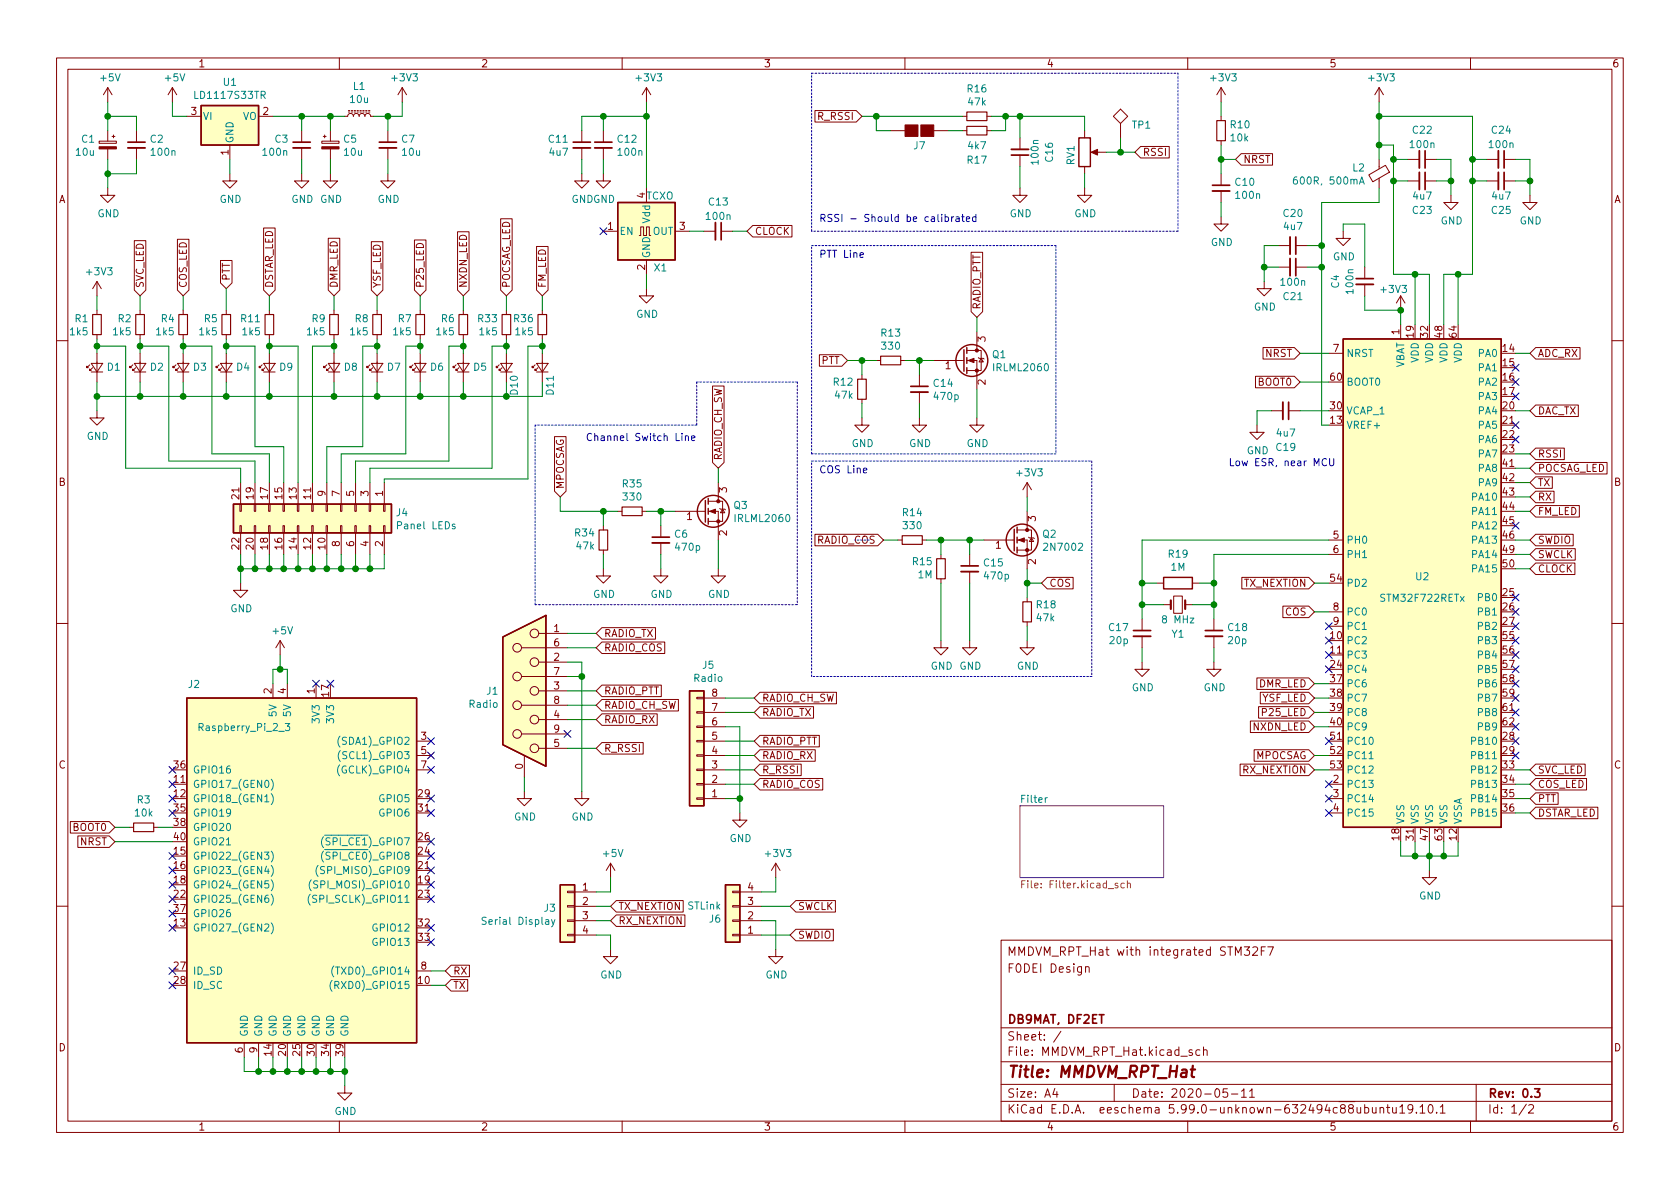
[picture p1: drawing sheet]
<svg xmlns="http://www.w3.org/2000/svg" width="297mm" height="210mm" viewBox="0 0 297 210" stroke-linecap="round" stroke-linejoin="round" font-family="sans-serif">
<defs><g id="words">
<text font-size="2.8" fill="#840000" x="178" y="190.6">Title: MMDVM_RPT_Hat</text>
<g font-size="2.1" fill="#840000">
<text x="178" y="172">F0DEI Design</text>
<text x="178" y="169">MMDVM_RPT_Hat with integrated STM32F7</text>
<text x="178" y="184">Sheet: /</text>
<text x="178" y="181">DB9MAT, DF2ET</text>
<text x="178" y="186.7">File: MMDVM_RPT_Hat.kicad_sch</text>
<text x="178" y="196.9">KiCad E.D.A. eeschema 5.99.0-unknown-632494c88ubuntu19.10.1</text>
<text x="178" y="194.1">Size: A4</text>
<text x="200" y="194.1">Date: 2020-05-11</text>
<text x="263" y="194.1">Rev: 0.3</text>
<text x="263" y="196.9">Id: 1/2</text>
</g>
<g font-size="1.8" fill="#840000">
<text x="35" y="11.9">1</text>
<text x="85" y="11.9">2</text>
<text x="135" y="11.9">3</text>
<text x="185" y="11.9">4</text>
<text x="235" y="11.9">5</text>
<text x="285" y="11.9">6</text>
<text x="33.8" y="20.3">3</text>
<text x="46.5" y="20.3">2</text>
<text x="144.7" y="21.2">R_RSSI</text>
<text x="40.4" y="27.4" transform="rotate(-90 40.4 27.4)">1</text>
<text x="202" y="27.6">RSSI</text>
<text x="219.8" y="28.8">NRST</text>
<text x="10.3" y="35.9">A</text>
<text x="114" y="35" transform="rotate(-90 114 35)">4</text>
<text x="285.3" y="35.9">A</text>
<text x="107.5" y="40.6">1</text>
<text x="120.2" y="40.6">3</text>
<text x="133.4" y="41.5">CLOCK</text>
<text x="114" y="47.7" transform="rotate(-90 114 47.7)">2</text>
<text x="25.4" y="51" transform="rotate(-90 25.4 51)">SVC_LED</text>
<text x="33" y="51" transform="rotate(-90 33 51)">COS_LED</text>
<text x="40.6" y="49.7" transform="rotate(-90 40.6 49.7)">PTT</text>
<text x="48.3" y="51" transform="rotate(-90 48.3 51)">DSTAR_LED</text>
<text x="59.7" y="51" transform="rotate(-90 59.7 51)">DMR_LED</text>
<text x="67.3" y="51" transform="rotate(-90 67.3 51)">YSF_LED</text>
<text x="74.9" y="51" transform="rotate(-90 74.9 51)">P25_LED</text>
<text x="82.5" y="51" transform="rotate(-90 82.5 51)">NXDN_LED</text>
<text x="90.2" y="51" transform="rotate(-90 90.2 51)">POCSAG_LED</text>
<text x="96.5" y="51" transform="rotate(-90 96.5 51)">FM_LED</text>
<text x="173.4" y="54.8" transform="rotate(-90 173.4 54.8)">RADIO_PTT</text>
<text x="247.4" y="59.2" transform="rotate(-90 247.4 59.2)">1</text>
<text x="249.9" y="59.7" transform="rotate(-90 249.9 59.7)">19</text>
<text x="252.5" y="59.7" transform="rotate(-90 252.5 59.7)">32</text>
<text x="255" y="59.7" transform="rotate(-90 255 59.7)">48</text>
<text x="257.6" y="59.7" transform="rotate(-90 257.6 59.7)">64</text>
<text x="145.2" y="64.4">PTT</text>
<text x="167.1" y="65.3">1</text>
<text x="174.2" y="60.4" transform="rotate(-90 174.2 60.4)">3</text>
<text x="223.7" y="63.1">NRST</text>
<text x="235.7" y="62.2">7</text>
<text x="265.7" y="62.2">14</text>
<text x="265.7" y="64.8">15</text>
<text x="271.8" y="63.1">ADC_RX</text>
<text x="174.2" y="68.1" transform="rotate(-90 174.2 68.1)">2</text>
<text x="222.4" y="68.2">BOOT0</text>
<text x="235.2" y="67.3">60</text>
<text x="265.7" y="67.3">16</text>
<text x="265.7" y="69.8">17</text>
<text x="235.2" y="74.9">13</text>
<text x="235.2" y="72.4">30</text>
<text x="265.7" y="72.4">20</text>
<text x="265.7" y="74.9">21</text>
<text x="265.7" y="77.5">22</text>
<text x="271.8" y="73.3">DAC_TX</text>
<text x="127.6" y="81.5" transform="rotate(-90 127.6 81.5)">RADIO_CH_SW</text>
<text x="265.7" y="80">23</text>
<text x="265.7" y="82.5">41</text>
<text x="271.8" y="83.4">POCSAG_LED</text>
<text x="271.8" y="80.9">RSSI</text>
<text x="10.3" y="85.9">B</text>
<text x="42.3" y="88.2" transform="rotate(-90 42.3 88.2)">21</text>
<text x="44.8" y="88.2" transform="rotate(-90 44.8 88.2)">19</text>
<text x="47.4" y="88.2" transform="rotate(-90 47.4 88.2)">17</text>
<text x="49.9" y="88.2" transform="rotate(-90 49.9 88.2)">15</text>
<text x="52.5" y="88.2" transform="rotate(-90 52.5 88.2)">13</text>
<text x="55" y="88.2" transform="rotate(-90 55 88.2)">11</text>
<text x="57.5" y="87.7" transform="rotate(-90 57.5 87.7)">9</text>
<text x="60.1" y="87.7" transform="rotate(-90 60.1 87.7)">7</text>
<text x="62.6" y="87.7" transform="rotate(-90 62.6 87.7)">5</text>
<text x="65.2" y="87.7" transform="rotate(-90 65.2 87.7)">3</text>
<text x="67.7" y="87.7" transform="rotate(-90 67.7 87.7)">1</text>
<text x="99.7" y="86.5" transform="rotate(-90 99.7 86.5)">MPOCSAG</text>
<text x="128.5" y="87.1" transform="rotate(-90 128.5 87.1)">3</text>
<text x="265.7" y="85.1">42</text>
<text x="265.7" y="87.6">43</text>
<text x="271.8" y="86">TX</text>
<text x="271.8" y="88.5">RX</text>
<text x="285.3" y="85.9">B</text>
<text x="121.4" y="91.9">1</text>
<text x="128.5" y="94.7" transform="rotate(-90 128.5 94.7)">2</text>
<text x="183.1" y="92.2" transform="rotate(-90 183.1 92.2)">3</text>
<text x="235.7" y="95.2">5</text>
<text x="265.7" y="90.2">44</text>
<text x="265.7" y="92.7">45</text>
<text x="265.7" y="95.2">46</text>
<text x="271.8" y="91.1">FM_LED</text>
<text x="42.3" y="97.1" transform="rotate(-90 42.3 97.1)">22</text>
<text x="44.8" y="97.1" transform="rotate(-90 44.8 97.1)">20</text>
<text x="47.4" y="97.1" transform="rotate(-90 47.4 97.1)">18</text>
<text x="49.9" y="97.1" transform="rotate(-90 49.9 97.1)">16</text>
<text x="52.5" y="97.1" transform="rotate(-90 52.5 97.1)">14</text>
<text x="55" y="97.1" transform="rotate(-90 55 97.1)">12</text>
<text x="57.5" y="97.1" transform="rotate(-90 57.5 97.1)">10</text>
<text x="60.1" y="96.6" transform="rotate(-90 60.1 96.6)">8</text>
<text x="62.6" y="96.6" transform="rotate(-90 62.6 96.6)">6</text>
<text x="65.2" y="96.6" transform="rotate(-90 65.2 96.6)">4</text>
<text x="67.7" y="96.6" transform="rotate(-90 67.7 96.6)">2</text>
<text x="176" y="97">1</text>
<text x="183.1" y="99.8" transform="rotate(-90 183.1 99.8)">2</text>
<text x="235.7" y="97.8">6</text>
<text x="265.7" y="97.8">49</text>
<text x="265.7" y="100.3">50</text>
<text x="271.8" y="101.2">CLOCK</text>
<text x="271.8" y="98.7">SWCLK</text>
<text x="271.8" y="96.1">SWDIO</text>
<text x="185.5" y="103.8">COS</text>
<text x="220" y="103.8">TX_NEXTION</text>
<text x="235.2" y="102.9">54</text>
<text x="235.7" y="107.9">8</text>
<text x="265.7" y="105.4">25</text>
<text x="265.7" y="107.9">26</text>
<text x="97.9" y="111.8">1</text>
<text x="106.7" y="112.6">RADIO_TX</text>
<text x="227.2" y="108.8">COS</text>
<text x="235.2" y="113">10</text>
<text x="235.7" y="110.5">9</text>
<text x="265.7" y="110.5">27</text>
<text x="265.7" y="113">55</text>
<text x="97.9" y="116.8">2</text>
<text x="97.9" y="114.3">6</text>
<text x="97.9" y="119.4">7</text>
<text x="106.7" y="115.2">RADIO_COS</text>
<text x="235.2" y="115.6">11</text>
<text x="235.2" y="118.1">24</text>
<text x="265.7" y="115.6">56</text>
<text x="265.7" y="118.1">57</text>
<text x="48" y="122.7" transform="rotate(-90 48 122.7)">2</text>
<text x="50.5" y="122.7" transform="rotate(-90 50.5 122.7)">4</text>
<text x="55.6" y="122.7" transform="rotate(-90 55.6 122.7)">1</text>
<text x="58.2" y="123.2" transform="rotate(-90 58.2 123.2)">17</text>
<text x="97.9" y="121.9">3</text>
<text x="97.9" y="124.5">8</text>
<text x="106.7" y="125.3">RADIO_CH_SW</text>
<text x="106.7" y="122.8">RADIO_PTT</text>
<text x="125.9" y="125.7">7</text>
<text x="125.9" y="123.2">8</text>
<text x="134.7" y="124.1">RADIO_CH_SW</text>
<text x="222.5" y="121.5">DMR_LED</text>
<text x="223.1" y="124.1">YSF_LED</text>
<text x="235.2" y="120.6">37</text>
<text x="235.2" y="123.2">38</text>
<text x="235.2" y="125.7">39</text>
<text x="265.7" y="120.6">58</text>
<text x="265.7" y="123.2">59</text>
<text x="265.7" y="125.7">61</text>
<text x="74.4" y="130.8">3</text>
<text x="97.9" y="127">4</text>
<text x="97.9" y="129.5">9</text>
<text x="106.7" y="127.9">RADIO_RX</text>
<text x="125.9" y="130.8">5</text>
<text x="125.9" y="128.3">6</text>
<text x="134.7" y="131.7">RADIO_PTT</text>
<text x="134.7" y="126.6">RADIO_TX</text>
<text x="221.5" y="129.2">NXDN_LED</text>
<text x="223.4" y="126.6">P25_LED</text>
<text x="235.2" y="128.3">40</text>
<text x="235.2" y="130.8">51</text>
<text x="265.7" y="130.8">28</text>
<text x="265.7" y="128.3">62</text>
<text x="10.3" y="135.9">C</text>
<text x="30.8" y="135.9">36</text>
<text x="74.4" y="133.3">5</text>
<text x="74.4" y="135.9">7</text>
<text x="92.5" y="136" transform="rotate(-90 92.5 136)">0</text>
<text x="97.9" y="132.1">5</text>
<text x="106.7" y="133">R_RSSI</text>
<text x="125.9" y="135.9">3</text>
<text x="125.9" y="133.3">4</text>
<text x="134.7" y="134.2">RADIO_RX</text>
<text x="134.7" y="136.8">R_RSSI</text>
<text x="219.8" y="136.8">RX_NEXTION</text>
<text x="221.9" y="134.2">MPOCSAG</text>
<text x="235.2" y="133.3">52</text>
<text x="235.2" y="135.9">53</text>
<text x="265.7" y="133.3">29</text>
<text x="265.7" y="135.9">33</text>
<text x="271.8" y="136.8">SVC_LED</text>
<text x="285.3" y="135.9">C</text>
<text x="30.8" y="138.4">11</text>
<text x="30.8" y="141">12</text>
<text x="30.8" y="143.5">35</text>
<text x="73.9" y="141">29</text>
<text x="73.9" y="143.5">31</text>
<text x="125.9" y="141">1</text>
<text x="125.9" y="138.4">2</text>
<text x="134.7" y="139.3">RADIO_COS</text>
<text x="235.7" y="138.4">2</text>
<text x="235.7" y="141">3</text>
<text x="235.7" y="143.5">4</text>
<text x="265.7" y="138.4">34</text>
<text x="265.7" y="141">35</text>
<text x="265.7" y="143.5">36</text>
<text x="271.8" y="139.3">COS_LED</text>
<text x="271.8" y="141.9">PTT</text>
<text x="12.9" y="146.9">BOOT0</text>
<text x="14.2" y="149.5">NRST</text>
<text x="30.8" y="146">38</text>
<text x="30.8" y="148.6">40</text>
<text x="73.9" y="148.6">26</text>
<text x="247.4" y="148.6" transform="rotate(-90 247.4 148.6)">18</text>
<text x="249.9" y="148.6" transform="rotate(-90 249.9 148.6)">31</text>
<text x="252.5" y="148.6" transform="rotate(-90 252.5 148.6)">47</text>
<text x="255" y="148.6" transform="rotate(-90 255 148.6)">63</text>
<text x="257.6" y="148.6" transform="rotate(-90 257.6 148.6)">12</text>
<text x="271.8" y="144.4">DSTAR_LED</text>
<text x="30.8" y="151.1">15</text>
<text x="30.8" y="153.7">16</text>
<text x="73.9" y="153.7">21</text>
<text x="73.9" y="151.1">24</text>
<text x="30.8" y="156.2">18</text>
<text x="30.8" y="158.7">22</text>
<text x="30.8" y="161.3">37</text>
<text x="73.9" y="156.2">19</text>
<text x="73.9" y="158.7">23</text>
<text x="103" y="157.5">1</text>
<text x="103" y="160">2</text>
<text x="109.3" y="160.9">TX_NEXTION STLink</text>
<text x="132.2" y="160">3</text>
<text x="132.2" y="157.5">4</text>
<text x="141" y="160.9">SWCLK</text>
<text x="30.8" y="163.8">13</text>
<text x="73.9" y="163.8">32</text>
<text x="73.9" y="166.4">33</text>
<text x="103" y="162.6">3</text>
<text x="103" y="165.1">4</text>
<text x="109.3" y="163.4">RX_NEXTION</text>
<text x="132.2" y="165.1">1</text>
<text x="132.2" y="162.6">2</text>
<text x="141" y="166">SWDIO</text>
<text x="30.8" y="171.4">27</text>
<text x="30.8" y="174">28</text>
<text x="73.9" y="174">10</text>
<text x="74.4" y="171.4">8</text>
<text x="80.1" y="172.3">RX</text>
<text x="80.1" y="174.9">TX</text>
<text x="10.3" y="185.9">D</text>
<text x="285.3" y="185.9">D</text>
<text x="42.9" y="186.2" transform="rotate(-90 42.9 186.2)">6</text>
<text x="45.5" y="186.2" transform="rotate(-90 45.5 186.2)">9</text>
<text x="48" y="186.7" transform="rotate(-90 48 186.7)">14</text>
<text x="50.5" y="186.7" transform="rotate(-90 50.5 186.7)">20</text>
<text x="53.1" y="186.7" transform="rotate(-90 53.1 186.7)">25</text>
<text x="55.6" y="186.7" transform="rotate(-90 55.6 186.7)">30</text>
<text x="58.2" y="186.7" transform="rotate(-90 58.2 186.7)">34</text>
<text x="60.7" y="186.7" transform="rotate(-90 60.7 186.7)">39</text>
<text x="35" y="199.9">1</text>
<text x="85" y="199.9">2</text>
<text x="135" y="199.9">3</text>
<text x="185" y="199.9">4</text>
<text x="235" y="199.9">5</text>
<text x="285" y="199.9">6</text>
</g>
<g font-size="1.8" fill="#008484">
<text x="17.8" y="14.4">+5V</text>
<text x="29.3" y="14.4">+5V</text>
<text x="34.7" y="17.5">LD1117S33TR</text>
<text x="39.5" y="15.2">U1</text>
<text x="62.5" y="15.9">L1</text>
<text x="69.4" y="14.4">+3V3</text>
<text x="112.6" y="14.4">+3V3</text>
<text x="171.1" y="16.3">R16</text>
<text x="214.2" y="14.4">+3V3</text>
<text x="242.1" y="14.4">+3V3</text>
<text x="35.8" y="21.2">VI</text>
<text x="42.9" y="21.2">VO</text>
<text x="62" y="18.2">10u</text>
<text x="171.2" y="18.6">47k</text>
<text x="200.2" y="22.7">TP1</text>
<text x="217.6" y="22.7">R10</text>
<text x="249.8" y="23.6">C22</text>
<text x="263.8" y="23.6">C24</text>
<text x="13.5" y="27.5">10u</text>
<text x="14.4" y="25.2">C1</text>
<text x="26.6" y="25.2">C2</text>
<text x="26.8" y="27.5">100n</text>
<text x="41.3" y="25.4" transform="rotate(-90 41.3 25.4)">GND</text>
<text x="46.6" y="27.5">100n</text>
<text x="48.6" y="25.2">C3</text>
<text x="60.8" y="25.2">C5</text>
<text x="60.9" y="27.5">10u</text>
<text x="71" y="25.2">C7</text>
<text x="71.2" y="27.5">10u</text>
<text x="97.1" y="25.2">C11</text>
<text x="97.2" y="27.5">4u7</text>
<text x="109.2" y="25.2">C12</text>
<text x="109.4" y="27.5">100n</text>
<text x="161.6" y="26.4">J7</text>
<text x="171.1" y="28.9">R17</text>
<text x="171.2" y="26.4">4k7</text>
<text x="183.6" y="28.9" transform="rotate(-90 183.6 28.9)">100n</text>
<text x="186.2" y="28.5" transform="rotate(-90 186.2 28.5)">C16</text>
<text x="190" y="29.2" transform="rotate(-90 190 29.2)">RV1</text>
<text x="217.6" y="25">10k</text>
<text x="249.4" y="26.2">100n</text>
<text x="263.4" y="26.2">100n</text>
<text x="38.8" y="35.9">GND</text>
<text x="51.5" y="35.9">GND GND</text>
<text x="66.7" y="35.9">GND</text>
<text x="101" y="35.9">GNDGND</text>
<text x="114.2" y="35.3">TCXO</text>
<text x="218.5" y="32.8">C10</text>
<text x="218.6" y="35.2">100n</text>
<text x="229.4" y="32.6">600R, 500mA</text>
<text x="239.2" y="30.3">L2</text>
<text x="249.9" y="35.3">4u7</text>
<text x="263.9" y="35.3">4u7</text>
<text x="17.2" y="38.4">GND</text>
<text x="109.5" y="41.5">EN</text>
<text x="114.9" y="39.4" transform="rotate(-90 114.9 39.4)">Vdd</text>
<text x="115.4" y="41.5">OUT</text>
<text x="125" y="38.9">100n</text>
<text x="125.4" y="36.3">C13</text>
<text x="178.5" y="38.4">GND</text>
<text x="189.9" y="38.4">GND</text>
<text x="227" y="38.4">C20</text>
<text x="227.1" y="40.7">4u7</text>
<text x="249.8" y="37.8">C23</text>
<text x="254.7" y="39.7">GND</text>
<text x="263.8" y="37.8">C25</text>
<text x="268.7" y="39.7">GND</text>
<text x="114.9" y="45.7" transform="rotate(-90 114.9 45.7)">GND</text>
<text x="115.7" y="48">X1</text>
<text x="214.1" y="43.5">GND</text>
<text x="235.7" y="46">GND</text>
<text x="15.4" y="48.7">+3V3</text>
<text x="226.6" y="50.5">100n</text>
<text x="227" y="53.1">C21</text>
<text x="236.7" y="50.9" transform="rotate(-90 236.7 50.9)">C4</text>
<text x="239.3" y="51.8" transform="rotate(-90 239.3 51.8)">100n</text>
<text x="244.3" y="51.8">+3V3</text>
<text x="12.4" y="59.3">1k5</text>
<text x="13.3" y="57">R1</text>
<text x="20.1" y="59.3">1k5</text>
<text x="20.9" y="57">R2</text>
<text x="27.7" y="59.3">1k5</text>
<text x="28.5" y="57">R4</text>
<text x="35.3" y="59.3">1k5</text>
<text x="36.1" y="57">R5</text>
<text x="42.7" y="57">R11</text>
<text x="42.9" y="59.3">1k5</text>
<text x="54.4" y="59.3">1k5</text>
<text x="55.2" y="57">R9</text>
<text x="62" y="59.3">1k5</text>
<text x="62.8" y="57">R8</text>
<text x="69.6" y="59.3">1k5</text>
<text x="70.4" y="57">R7</text>
<text x="77.2" y="59.3">1k5</text>
<text x="78" y="57">R6</text>
<text x="84.6" y="57">R33</text>
<text x="84.8" y="59.3">1k5</text>
<text x="90.9" y="57">R36</text>
<text x="91.2" y="59.3">1k5</text>
<text x="112.5" y="56.2">GND</text>
<text x="155.9" y="59.5">R13</text>
<text x="221.7" y="54.9">GND</text>
<text x="19" y="65.5">D1</text>
<text x="26.6" y="65.5">D2</text>
<text x="34.2" y="65.5">D3</text>
<text x="41.8" y="65.5">D4</text>
<text x="49.5" y="65.5">D9</text>
<text x="60.9" y="65.5">D8</text>
<text x="68.5" y="65.5">D7</text>
<text x="76.1" y="65.5">D6</text>
<text x="83.8" y="65.5">D5</text>
<text x="156" y="61.8">330</text>
<text x="175.5" y="63.3">Q1</text>
<text x="175.8" y="65.6">IRLML2060</text>
<text x="238" y="63.1">NRST</text>
<text x="248.3" y="65.3" transform="rotate(-90 248.3 65.3)">VBAT</text>
<text x="250.8" y="64.2" transform="rotate(-90 250.8 64.2)">VDD</text>
<text x="253.4" y="64.2" transform="rotate(-90 253.4 64.2)">VDD</text>
<text x="255.9" y="64.2" transform="rotate(-90 255.9 64.2)">VDD</text>
<text x="258.4" y="64.2" transform="rotate(-90 258.4 64.2)">VDD</text>
<text x="261.5" y="63.1">PA0</text>
<text x="261.5" y="65.7">PA1</text>
<text x="91.5" y="69.8" transform="rotate(-90 91.5 69.8)">D10</text>
<text x="97.9" y="69.8" transform="rotate(-90 97.9 69.8)">D11</text>
<text x="147.4" y="68.2">R12</text>
<text x="147.7" y="70.5">47k</text>
<text x="165.1" y="68.4">C14</text>
<text x="165.3" y="70.7">470p</text>
<text x="238" y="68.2">BOOT0</text>
<text x="261.5" y="68.2">PA2</text>
<text x="261.5" y="70.7">PA3</text>
<text x="15.3" y="77.8">GND</text>
<text x="225.8" y="77.2">4u7</text>
<text x="238" y="75.8">VREF+</text>
<text x="238" y="73.3">VCAP_1</text>
<text x="261.5" y="73.3">PA4</text>
<text x="261.5" y="75.8">PA5</text>
<text x="150.6" y="79">GND</text>
<text x="160.7" y="79">GND</text>
<text x="170.9" y="79">GND</text>
<text x="220.4" y="80.3">GND</text>
<text x="225.7" y="79.7">C19</text>
<text x="261.5" y="78.4">PA6</text>
<text x="261.5" y="80.9">PA7</text>
<text x="261.5" y="83.4">PA8</text>
<text x="110.1" y="86.2">R35</text>
<text x="110.3" y="88.5">330</text>
<text x="129.8" y="90">Q3</text>
<text x="179.9" y="84.2">+3V3</text>
<text x="260.5" y="88.5">PA10</text>
<text x="261.5" y="86">PA9</text>
<text x="70.1" y="91.3">J4</text>
<text x="70.5" y="93.6">Panel LEDs</text>
<text x="101.7" y="94.9">R34</text>
<text x="119.3" y="95.1">C6</text>
<text x="130.1" y="92.3">IRLML2060</text>
<text x="159.7" y="91.3">R14</text>
<text x="159.8" y="93.6">330</text>
<text x="184.4" y="95.1">Q2</text>
<text x="260.5" y="91.1">PA11</text>
<text x="260.5" y="93.6">PA12</text>
<text x="102" y="97.2">47k</text>
<text x="119.6" y="97.4">470p</text>
<text x="161.4" y="99.9">R15</text>
<text x="174" y="100.2">C15</text>
<text x="184.9" y="97.4">2N7002</text>
<text x="206.7" y="98.6">R19</text>
<text x="207.1" y="100.9">1M</text>
<text x="238" y="96.1">PH0</text>
<text x="238" y="98.7">PH1</text>
<text x="260.5" y="96.1">PA13</text>
<text x="260.5" y="98.7">PA14</text>
<text x="260.5" y="101.2">PA15</text>
<text x="104.8" y="105.7">GND</text>
<text x="115" y="105.7">GND</text>
<text x="125.2" y="105.7">GND</text>
<text x="162.3" y="102.2">1M</text>
<text x="174.2" y="102.5">470p</text>
<text x="183.3" y="107.6">R18</text>
<text x="238" y="103.8">PD2</text>
<text x="244.3" y="106.4">STM32F722RETx</text>
<text x="250.3" y="102.6">U2</text>
<text x="261.5" y="106.3">PB0</text>
<text x="40.7" y="108.3">GND</text>
<text x="48.3" y="112.2">+5V</text>
<text x="183.4" y="109.9">47k</text>
<text x="196.1" y="111.6">C17</text>
<text x="196.3" y="113.9">20p</text>
<text x="205.7" y="110.2">8 MHz</text>
<text x="207.2" y="112.8">Y1</text>
<text x="217.2" y="111.6">C18</text>
<text x="217.2" y="113.9">20p</text>
<text x="238" y="113.9">PC2</text>
<text x="238" y="108.8">PC0</text>
<text x="238" y="111.4">PC1</text>
<text x="261.5" y="108.8">PB1</text>
<text x="261.5" y="111.4">PB2</text>
<text x="261.5" y="113.9">PB3</text>
<text x="124.2" y="118.3">J5</text>
<text x="164.5" y="118.4">GND GND</text>
<text x="179.8" y="118.4">GND</text>
<text x="238" y="116.5">PC3</text>
<text x="238" y="119">PC4</text>
<text x="261.5" y="116.5">PB4</text>
<text x="261.5" y="119">PB5</text>
<text x="33.3" y="121.6">J2</text>
<text x="83" y="125.1">Radio</text>
<text x="86.1" y="122.8">J1</text>
<text x="122.8" y="120.6">Radio</text>
<text x="200.1" y="122.2">GND</text>
<text x="212.8" y="122.2">GND</text>
<text x="238" y="121.5">PC6</text>
<text x="238" y="124.1">PC7</text>
<text x="261.5" y="121.5">PB6</text>
<text x="261.5" y="124.1">PB7</text>
<text x="35.5" y="129.3">Raspberry_Pi_2_3</text>
<text x="48.9" y="126.6" transform="rotate(-90 48.9 126.6)">5V</text>
<text x="51.4" y="126.6" transform="rotate(-90 51.4 126.6)">5V</text>
<text x="56.5" y="127.6" transform="rotate(-90 56.5 127.6)">3V3</text>
<text x="59.1" y="127.6" transform="rotate(-90 59.1 127.6)">3V3</text>
<text x="60.4" y="131.7">(SDA1)_GPIO2</text>
<text x="238" y="126.6">PC8</text>
<text x="238" y="129.2">PC9</text>
<text x="238" y="131.7">PC10</text>
<text x="260.5" y="131.7">PB10</text>
<text x="261.5" y="126.6">PB8</text>
<text x="261.5" y="129.2">PB9</text>
<text x="34" y="136.8">GPIO16</text>
<text x="60.1" y="136.8">(GCLK)_GPIO4</text>
<text x="60.6" y="134.2">(SCL1)_GPIO3</text>
<text x="238" y="134.2">PC11</text>
<text x="238" y="136.8">PC12</text>
<text x="260.5" y="134.2">PB11</text>
<text x="260.5" y="136.8">PB12</text>
<text x="24.3" y="142.1">R3</text>
<text x="34" y="139.3">GPIO17_(GEN0)</text>
<text x="34" y="141.9">GPIO18_(GEN1)</text>
<text x="67.2" y="141.9">GPIO5</text>
<text x="180.7" y="142">Filter</text>
<text x="238" y="139.3">PC13</text>
<text x="238" y="141.9">PC14</text>
<text x="260.5" y="139.3">PB13</text>
<text x="260.5" y="141.9">PB14</text>
<text x="23.9" y="144.4">10k</text>
<text x="34" y="144.4">GPIO19</text>
<text x="34" y="146.9">GPIO20</text>
<text x="34" y="149.5">GPIO21</text>
<text x="57.8" y="149.5">(SPI_CE1)_GPIO7</text>
<text x="67.2" y="144.4">GPIO6</text>
<text x="90.9" y="145.1">GND</text>
<text x="101" y="145.1">GND</text>
<text x="129" y="148.9">GND</text>
<text x="238" y="144.4">PC15</text>
<text x="248.3" y="145.8" transform="rotate(-90 248.3 145.8)">VSS</text>
<text x="250.8" y="145.8" transform="rotate(-90 250.8 145.8)">VSS</text>
<text x="253.4" y="145.8" transform="rotate(-90 253.4 145.8)">VSS</text>
<text x="255.9" y="145.8" transform="rotate(-90 255.9 145.8)">VSS</text>
<text x="258.4" y="145.8" transform="rotate(-90 258.4 145.8)">VSSA</text>
<text x="260.5" y="144.4">PB15</text>
<text x="34" y="152">GPIO22_(GEN3)</text>
<text x="34" y="154.6">GPIO23_(GEN4)</text>
<text x="56.7" y="154.6">(SPI_MISO)_GPIO9</text>
<text x="57.8" y="152">(SPI_CE0)_GPIO8</text>
<text x="106.7" y="151.5">+5V</text>
<text x="135.5" y="151.5">+3V3</text>
<text x="34" y="157.1">GPIO24_(GEN5)</text>
<text x="34" y="159.6">GPIO25_(GEN6)</text>
<text x="55.4" y="159.6">(SPI_SCLK)_GPIO11</text>
<text x="55.7" y="157.1">(SPI_MOSI)_GPIO10</text>
<text x="96.2" y="161.2">J3</text>
<text x="250.9" y="159.1">GND</text>
<text x="34" y="164.7">GPIO27_(GEN2)</text>
<text x="34" y="162.2">GPIO26</text>
<text x="66.3" y="164.7">GPIO12</text>
<text x="66.3" y="167.3">GPIO13</text>
<text x="85.8" y="163.5">Serial Display</text>
<text x="125.4" y="163.1">J6</text>
<text x="34" y="172.3">ID_SD</text>
<text x="59.6" y="172.3">(TXD0)_GPIO14</text>
<text x="106.1" y="173">GND</text>
<text x="135.3" y="173">GND</text>
<text x="34" y="174.9">ID_SC</text>
<text x="59.4" y="174.9">(RXD0)_GPIO15</text>
<text x="43.8" y="183.4" transform="rotate(-90 43.8 183.4)">GND</text>
<text x="46.4" y="183.4" transform="rotate(-90 46.4 183.4)">GND</text>
<text x="48.9" y="183.4" transform="rotate(-90 48.9 183.4)">GND</text>
<text x="51.4" y="183.4" transform="rotate(-90 51.4 183.4)">GND</text>
<text x="54" y="183.4" transform="rotate(-90 54 183.4)">GND</text>
<text x="56.5" y="183.4" transform="rotate(-90 56.5 183.4)">GND</text>
<text x="59.1" y="183.4" transform="rotate(-90 59.1 183.4)">GND</text>
<text x="61.6" y="183.4" transform="rotate(-90 61.6 183.4)">GND</text>
<text x="59.1" y="197.2">GND</text>
</g>
<g font-size="1.8" fill="#0000c2">
<text x="144.8" y="39.2">RSSI - Should be calibrated</text>
<text x="144.8" y="45.6">PTT Line</text>
<text x="103.5" y="78">Channel Switch Line</text>
<text x="144.8" y="83.7">COS Line</text>
<text x="217.2" y="82.4">Low ESR, near MCU</text>
<text x="144.4" y="96.1">RADIO_COS</text>
</g>
<text font-size="1.8" fill="#848400" x="181.5" y="157.1">File: Filter.kicad_sch</text>
</g></defs>
<g fill="none" stroke="#840000" stroke-width=".18">
<path d="M10 10.2h277v190.1h-277zM12 12.2h273v186.1h-273zM19 15.5v2.5M19 15.5l-.7 1.3M19 15.5l.8 1.3M30.5 15.5l-.8 1.3M30.5 15.5v2.5M30.5 15.5l.7 1.3M60 10.2v2M61.6 19.8h.2M61.6 19.6h.2M62.1 19.8h.3"/>
<path d="M62.1 19.6h.3M62.6 19.8h.3M62.6 19.6h.3M63.1 19.8h.3M63.1 19.6h.3M63.6 19.8h.3M63.6 19.6h.3M64.1 19.8h.3M64.1 19.6h.3M64.6 19.8h.3M64.6 19.6h.3M65.2 19.8h.2"/>
<path d="M65.2 19.6h.2M71.1 15.5l-.7 1.3M71.1 15.5v2.5M71.1 15.5l.8 1.3M110 10.2v2M114.3 15.5v2.5M114.3 15.5l-.8 1.3M114.3 15.5l.8 1.3M144.1 19.6h7.3l1 1-1 1h-7.3zM160 10.2v2M198.1 19.3l1.3 1.3-1.3 1.2-1.3-1.2zM210 10.2v2"/>
<path d="M215.9 15.5v2.5M215.9 15.5l-.8 1.3M215.9 15.5l.8 1.3M243.8 15.5v2.5M243.8 15.5l-.7 1.3M243.8 15.5l.8 1.3M260 10.2v2M17.5 25h3.1v.3h-3.1zM19 33.3v1.2h1.3l-1.3 1.3-1.2-1.3h1.2M19 23.1v1.9M19 26.3v1.9M19.8 24.1h.5"/>
<path d="M20.1 23.9v.5M24.1 23.1v2M24.1 26.2v2M33 20.6h2.6M40.6 30.7v1.3h1.3l-1.3 1.3-1.2-1.3h1.2M40.6 25.6v2.6M45.7 20.6h2.6M53.3 30.7v1.3h1.3l-1.3 1.3-1.2-1.3h1.2M53.3 23.1v2M53.3 26.2v2M56.9 25h3v.3h-3zM57.1 24.1h.6"/>
<path d="M57.4 23.9v.5M58.4 30.7v1.3h1.3l-1.3 1.3-1.3-1.3h1.3M58.4 23.1v1.9M58.4 26.3v1.9M61 20.6h.5l.1-.4 .4-.1 .3 .1 .2 .4 .1-.4 .3-.1 .4 .1 .2 .4 .2-.4 .4-.1 .3 .1 .1 .4 .2-.4 .3-.1 .4 .1 .1 .4h.5M68.6 30.7v1.3h1.2l-1.2 1.3-1.3-1.3h1.3M68.6 23.1v2M68.6 26.2v2M88.5 38.7h2.1v12.6l-1.1 1-1-1zM102.9 30.7v1.3h1.2l-1.2 1.3-1.3-1.3h1.3M102.9 23.1v2M102.9 26.2v2"/>
<path d="M106.7 30.7v1.3h1.2l-1.2 1.3-1.3-1.3h1.3M106.7 23.1v2M106.7 26.2v2M114.3 33.3v2.5M133.1 39.9h6.9v2h-6.9l-1-1zM157.5 23.1h2.5M165.1 23.1h2.5M170.2 20.6h.7M170.2 23.1h.7M174.5 20.6h.8M174.5 23.1h.8M180.3 33.3v1.2h1.3l-1.3 1.3-1.2-1.3h1.2"/>
<path d="M180.3 24.4v2M180.3 27.4v2.1M191.8 33.3v1.2h1.2l-1.2 1.3-1.3-1.3h1.3M191.8 23.1v1.3M191.8 29.5v1.2M193.3 26.9h2.3M198.1 21.8v2.6M201.7 25.9h5v2h-5l-1-1zM215.9 38.3v1.3h1.3l-1.3 1.3-1.3-1.3h1.3M215.9 20.6v.7M215.9 24.9v.7M215.9 30.7v2.1"/>
<path d="M215.9 33.8v2M219.5 27.2h5.5v2h-5.5l-1.1-1zM242 30.9l3-1.7 .7 1.2-3 1.8zM243.8 28.2v1.6M243.8 31.5v1.8M248.9 28.2h2.1M248.9 32h2.1M252 28.2h2M252 32h2M256.5 34.5v1.3h1.3l-1.3 1.3-1.2-1.3h1.2M262.9 28.2h2M262.9 32h2"/>
<path d="M265.9 28.2h2.1M265.9 32h2.1M270.5 34.5v1.3h1.3l-1.3 1.3-1.3-1.3h1.3M17.1 49.8v2.5M17.1 54.9v.7M17.1 59.2v.7M17.1 49.8l-.7 1.2M17.1 49.8l.8 1.2M23.7 42.6h2.1v8.7l-1 1-1.1-1zM24.8 54.9v.7M24.8 59.2v.7M31.4 42.3h2v9l-1 1-1-1z"/>
<path d="M32.4 54.9v.7M32.4 59.2v.7M39 46.1h2v3.9l-1 1-1-1zM40 54.9v.7M40 59.2v.7M46.6 40.3h2v11l-1 1-1-1zM47.6 54.9v.7M47.6 59.2v.7M58 42.1h2.1v9.2l-1 1-1.1-1zM59.1 54.9v.7M59.1 59.2v.7M65.7 42.7h2v8.6l-1 1-1-1z"/>
<path d="M66.7 54.9v.7M66.7 59.2v.7M73.3 42.4h2v8.9l-1 1-1-1zM74.3 54.9v.7M74.3 59.2v.7M80.9 41h2v10.3l-1 1-1-1zM81.9 54.9v.7M81.9 59.2v.7M89.5 54.9v.7M89.5 59.2v.7M94.9 43.6h2v7.7l-1 1-1-1zM95.9 54.9v.7"/>
<path d="M95.9 59.2v.7M106.7 40.9h2.5M113 41.7h.3v-1.6h.5v1.6h.5v-1.6h.5v1.6h.3M114.3 51v1.3h1.3l-1.3 1.3-1.3-1.3h1.3M114.3 46v2.5M119.4 40.9h2.5M124.5 40.9h2M127.5 40.9h2M171.7 44.6h2v10.5l-1 1-1-1zM172.7 58.7v3.3M223.5 49.8v1.2h1.3l-1.3 1.3-1.3-1.3h1.3M226.1 47.2h2"/>
<path d="M226.1 43.4h2M229.1 47.2h2M229.1 43.4h2M237.5 40.9v1.3h1.3l-1.3 1.2-1.3-1.2h1.3M241.3 47.2v2.1M241.3 50.3v2M247.6 52.3v2.6M247.6 57.4v2.5M247.6 52.3l-.7 1.3M247.6 52.3l.8 1.3M10 60.2h2M15.9 64.5l-.5 .5v-.2v.2h.2"/>
<path d="M16.1 64.3h2.1l-1.1 1.5zM16.1 65.8h2.1M16.4 65l-.5 .5v-.2v.2h.2M17.1 72.6v1.3h1.3l-1.3 1.3-1.2-1.3h1.2M17.1 62.5v5.1M23.5 64.5l-.5 .5v-.2v.2h.2M23.7 64.3h2.1l-1 1.5zM23.7 65.8h2.1M24 65l-.5 .5v-.2v.2h.2M24.8 62.5v5.1M31.1 64.5l-.5 .5v-.2v.2h.3M31.4 64.3h2l-1 1.5z"/>
<path d="M31.4 65.8h2M31.6 65l-.5 .5v-.2v.2h.3M32.4 62.5v5.1M38.7 64.5l-.5 .5v-.2v.2h.3M39 64.3h2l-1 1.5zM39 65.8h2M39.2 65l-.5 .5v-.2v.2h.3M40 62.5v5.1M46.4 64.5l-.6 .5v-.2v.2h.3M46.6 64.3h2l-1 1.5zM46.6 65.8h2M46.9 65l-.5 .5v-.2v.2h.2"/>
<path d="M47.6 62.5v5.1M57.8 64.5l-.5 .5v-.2v.2h.2M58 64.3h2.1l-1 1.5zM58 65.8h2.1M58.3 65l-.5 .5v-.2v.2h.2M59.1 62.5v5.1M65.4 64.5l-.5 .5v-.2v.2h.3M65.7 64.3h2l-1 1.5zM65.7 65.8h2M65.9 65l-.5 .5v-.2v.2h.3M66.7 62.5v5.1M73 64.5l-.5 .5v-.2v.2h.3"/>
<path d="M73.3 64.3h2l-1 1.5zM73.3 65.8h2M73.5 65l-.5 .5v-.2v.2h.3M74.3 62.5v5.1M80.6 64.5l-.5 .5v-.2v.2h.3M80.9 64.3h2l-1 1.5zM80.9 65.8h2M81.2 65l-.6 .5v-.2v.2h.3M81.9 62.5v5.1M88.3 64.5l-.5 .5v-.2v.2h.2M88.5 64.3h2.1l-1.1 1.5zM88.5 65.8h2.1"/>
<path d="M88.8 65l-.5 .5v-.2v.2h.2M89.5 62.5v5.1M94.6 64.5l-.5 .5v-.2v.2h.3M94.9 64.3h2l-1 1.5zM94.9 65.8h2M95.1 65l-.5 .5v-.2v.2h.3M95.9 62.5v5.1M98 77.2h2.1v9.7l-1 1-1.1-1zM126 68.3h2v13.5l-1 1-1-1zM144.9 62.7h3.9l1.1 1-1.1 1.1h-3.9zM152.4 73.9v1.3h1.3l-1.3 1.2-1.3-1.2h1.3M152.4 66.3v.8"/>
<path d="M152.4 70.6v.8M154.9 63.7h.8M159.3 63.7h.7M162.6 73.9v1.3h1.2l-1.2 1.2-1.3-1.2h1.3M162.6 66.3v2M162.6 69.3v2.1M165.1 63.7h5.1M170.2 63.7h.2M170.9 63.7h1.8v5.1M170.9 62h1.8M172.7 62h.8v3.5h-2.6M172.7 73.9v1.3h1.3l-1.3 1.2-1.3-1.2h1.3"/>
<path d="M173 63.2l.1 .2h.8l.1 .1M173.5 63.4l.4 .6h-.8zM222 66.5h6.9l1 1.1-1 1h-6.9zM222.2 75.2v1.2h1.3l-1.3 1.3-1.2-1.3h1.2M223.3 61.5h5.6l1 1-1 1h-5.6zM224.8 72.6h2M227.8 72.6h2.1M234.9 62.5h2.6M265.4 75.2h2.6M271.5 61.5h7.9v2h-7.9l-1-1zM271.5 71.6h7.6v2.1h-7.6l-1-1.1zM271.5 79.2h5.1v2.1h-5.1l-1-1z"/>
<path d="M285 60.2h2M42.4 89.1h.3v1.3h-.3zM42.4 93h.3v1.2h-.3zM42.5 85.3v3.8M42.5 94.2v3.8M45 89.1h.2v1.3h-.2zM45 93h.2v1.2h-.2zM45.1 85.3v3.8M45.1 94.2v3.8M47.5 89.1h.3v1.3h-.3zM47.5 93h.3v1.2h-.3zM47.6 85.3v3.8"/>
<path d="M47.6 94.2v3.8M50 89.1h.3v1.3h-.3zM50 93h.3v1.2h-.3zM50.2 85.3v3.8M50.2 94.2v3.8M52.6 89.1h.2v1.3h-.2zM52.6 93h.2v1.2h-.2zM52.7 85.3v3.8M52.7 94.2v3.8M55.1 89.1h.3v1.3h-.3zM55.1 93h.3v1.2h-.3zM55.2 85.3v3.8"/>
<path d="M55.2 94.2v3.8M57.7 89.1h.2v1.3h-.2zM57.7 93h.2v1.2h-.2zM57.8 85.3v3.8M57.8 94.2v3.8M60.2 89.1h.3v1.3h-.3zM60.2 93h.3v1.2h-.3zM60.3 85.3v3.8M60.3 94.2v3.8M62.7 89.1h.3v1.3h-.3zM62.7 93h.3v1.2h-.3zM62.9 85.3v3.8"/>
<path d="M62.9 94.2v3.8M65.3 89.1h.2v1.3h-.2zM65.3 93h.2v1.2h-.2zM65.4 85.3v3.8M65.4 94.2v3.8M67.8 89.1h.3v1.3h-.3zM67.8 93h.3v1.2h-.3zM67.9 85.3v3.8M67.9 94.2v3.8M106.7 93v.7M106.7 97.3v.7M109.2 90.4h.8"/>
<path d="M113.5 90.4h.8M116.8 93v2M116.8 96v2M119.4 90.4h5.1M124.5 90.4h.2M125.2 90.4h1.8v5.1M125.2 88.6h1.8M127 88.6h.8v3.6h-2.6M127 85.3v3.3M127.3 89.9l.1 .1h.7l.2 .2M127.8 90l.3 .7h-.7zM144.1 94.5h11.1l1 1-1 1h-11.1z"/>
<path d="M158.7 95.5h.8M163.1 95.5h.7M166.4 98v.8M171.4 98v2.1M174 95.5h5.1M179.1 95.5h.2M179.8 95.5h1.8v5.1M179.8 93.7h1.8M181.6 93.7h.8v3.6h-2.6M181.6 85.3v2.6M181.6 90.4v3.3M181.6 85.3l-.8 1.3"/>
<path d="M181.6 85.3l.8 1.3M181.9 95l.1 .1h.8l.1 .1M182.4 95.1l.4 .7h-.8zM234.9 95.5h2.6M234.9 98h2.6M265.4 82.8h2.6M271.5 99.6h7v2h-7l-1-1zM271.5 81.8h12.6v2h-12.6l-1-1zM271.5 84.3h3v2.1h-3l-1-1.1zM271.5 86.9h3.3v2h-3.3l-1-1zM271.5 97h7v2.1h-7l-1-1.1zM271.5 94.5h6.7v2h-6.7l-1-1z"/>
<path d="M271.5 89.4h7.7v2h-7.7l-1-1zM10 110.2h2M42.5 103.1v1.3h1.3l-1.3 1.3-1.2-1.3h1.2M49.5 113.3l-.7 1.2M49.5 113.3v2.5M49.5 113.3l.8 1.2M92.2 119.6h8.1M92.2 114.5h8.1M95.2 117.1h5.1M95.2 112h5.1M106.4 113.5h11.1v2.1h-11.1l-1-1.1zM106.4 111h9.5v2h-9.5l-1-1z"/>
<path d="M106.7 100.6v1.2h1.2l-1.2 1.3-1.3-1.3h1.3M116.8 100.6v1.2h1.3l-1.3 1.3-1.2-1.3h1.2M127 100.6v1.2h1.3l-1.3 1.3-1.3-1.3h1.3M166.4 113.3v1.2h1.2l-1.2 1.3-1.3-1.3h1.3M166.4 102.4v.7M171.4 113.3v1.2h1.3l-1.3 1.3-1.2-1.3h1.2M171.4 101.1v2M181.6 113.3v1.2h1.3l-1.3 1.3-1.3-1.3h1.3M181.6 105.7v.7M181.6 110v.7M185.2 102.1h4.5v2h-4.5l-1.1-1zM201.9 117.1v1.3h1.3l-1.3 1.2-1.2-1.2h1.2"/>
<path d="M201.9 109.5v2M201.9 112.5v2M204.5 103.1h1.2M205.7 106.9h1.3M207.5 105.4h1.5v3.1h-1.5zM209.5 106.9h1.3M210.8 103.1h1.3M214.6 117.1v1.3h1.3l-1.3 1.2-1.2-1.2h1.2M214.6 109.5v2M214.6 112.5v2M219.6 102.1h11.8l1 1-1 1h-11.8zM222.2 119.9h9.2l1 1-1 1h-9.2z"/>
<path d="M226.8 107.2h4.6l1 1-1 1h-4.6zM234.9 115.8h2.6M234.9 108.2h2.6M234.9 110.7h2.6M285 110.2h2M30.5 138.7h2.5M48.3 120.9v2.5M50.8 120.9v2.5M55.9 120.9v2.5M73.7 131.1h2.5M73.7 136.1h2.5M73.7 133.6h2.5"/>
<path d="M92.2 129.8h8.1M92.2 124.7h8.1M92.7 139.9v1.3h1.3l-1.3 1.3-1.3-1.3h1.3M92.7 133.6v3.8M95.2 132.3h5.1M95.2 127.2h5.1M95.2 122.2h5.1M102.9 139.9v1.3h1.2l-1.2 1.3-1.3-1.3h1.3M106.4 123.7h13.5v2h-13.5l-1-1zM106.4 131.3h7.3v2h-7.3l-1-1zM106.4 126.2h9.8v2.1h-9.8l-1-1.1zM106.4 121.2h10.5v2h-10.5l-1-1z"/>
<path d="M123.2 123.3h1.3v.3h-1.3zM123.2 125.9h1.3v.2h-1.3zM123.2 128.4h1.3v.2h-1.3zM123.2 130.9h1.3v.3h-1.3zM123.2 133.5h1.3v.2h-1.3zM123.2 136h1.3v.3h-1.3zM123.2 138.6h1.3v.2h-1.3zM124.5 138.7h3.8M124.5 131.1h3.8M124.5 126h3.8M124.5 136.1h3.8M124.5 133.6h3.8"/>
<path d="M124.5 128.5h3.8M124.5 123.4h3.8M134.4 122.4h13.5v2.1h-13.5l-1.1-1.1zM134.4 130h10.5v2.1h-10.5l-1.1-1zM134.4 125h9.4v2h-9.4l-1.1-1zM134.4 132.6h9.7v2h-9.7l-1.1-1zM134.4 137.7h11.1v2h-11.1l-1.1-1zM134.4 135.1h7.3v2.1h-7.3l-1.1-1.1zM219.3 135.1h12.1l1 1-1 1.1h-12.1zM221.1 127.5h10.3l1 1-1 1h-10.3zM221.7 132.6h9.7l1 1-1 1h-9.7zM222.5 125h8.9l1 1-1 1h-8.9z"/>
<path d="M222.8 122.4h8.6l1 1-1 1.1h-8.6zM234.9 138.7h2.6M234.9 131.1h2.6M265.4 126h2.6M271.5 135.1h8.8v2.1h-8.8l-1-1.1zM271.5 137.7h9v2h-9l-1-1zM12.4 145.3h6.9l1 1-1 1h-6.9zM13.8 147.8h5.5l1 1-1 1.1h-5.5zM22.9 146.3h.7M27.2 146.3h.7M73.7 143.8h2.5M73.7 153.9h2.5"/>
<path d="M100.3 157.6h1.3v.3h-1.3zM101.6 157.7h3.8M107.9 152.6l-.7 1.3M107.9 152.6v2.6M107.9 152.6l.8 1.3M109 159.3h11.8v2h-11.8l-1.1-1zM123.2 141.1h1.3v.2h-1.3zM124.5 141.2h3.8M129.5 157.6h1.3v.3h-1.3zM130.8 143.8v1.2h1.3l-1.3 1.3-1.3-1.3h1.3M130.8 157.7h3.8M137.2 152.6l-.8 1.3"/>
<path d="M137.2 152.6v2.6M137.2 152.6l.7 1.3M140.7 159.3h7v2h-7l-1-1zM234.9 141.2h2.6M234.9 143.8h2.6M250.2 146.3v2.5M252.7 153.9v1.3h1.3l-1.3 1.3-1.2-1.3h1.2M271.5 142.7h11v2.1h-11l-1-1zM271.5 140.2h4v2h-4l-1-1zM10 160.2h2M73.7 171.7h2.5M79.8 173.2h2.9v2.1h-2.9l-1.1-1.1z"/>
<path d="M79.8 170.7h3.2v2h-3.2l-1.1-1zM100.3 165.2h1.3v.3h-1.3zM100.3 162.7h1.3v.2h-1.3zM100.3 160.1h1.3v.3h-1.3zM101.6 165.3h3.8M101.6 162.8h3.8M101.6 160.3h3.8M107.9 167.9v1.3h1.3l-1.3 1.2-1.2-1.2h1.2M109 161.8h12.1v2h-12.1l-1.1-1zM129.5 160.1h1.3v.3h-1.3zM129.5 162.7h1.3v.2h-1.3zM129.5 165.2h1.3v.3h-1.3z"/>
<path d="M130.8 165.3h3.8M130.8 162.8h3.8M130.8 160.3h3.8M137.2 167.9v1.3h1.2l-1.2 1.2-1.3-1.2h1.3M140.7 164.3h6.6v2.1h-6.6l-1-1.1zM177 166.3h108v32h-108zM191.9 171.1l.2-.2 .4 .1 .1 .9M191.9 170.9v1M220 167.4h.9l-.5 .6 .5 .1v.7l-.3 .1h-.4l-.2-.1M221.5 167.6l.6-.2 .2 .2 .1 .3-1 1h1M223 168.1h.5M223.7 167.4h-.7v1.5"/>
<path d="M224.1 167.4h1l-.6 1.5M285 160.2h2M43.2 184.4v2.5M45.7 184.4v2.5M60 198.3v2M61 192v1.3h1.2l-1.2 1.3-1.3-1.3h1.3M110 198.3v2M160 198.3v2M177 194.8h108M177 191.8h108M177 187.8h108M177 181.8h108"/>
<path d="M186.5 192.5l-.4 1h1M186.9 193v1M187.6 182.4l-1.3 1.9M197 191.8v3M210 198.3v2M212.1 185.7l-.4-.1-.3 .3v.4l.2 .3h.5M212.8 185.8l.2-.2 .4 .1v.9M212.8 185.1v1.5M217 192.5h-.7l-.1 .7 .2-.1 .5 .1 .2 .2-.1 .5-.2 .1-.6-.1M217.7 193.5h1.2M219.5 193l.4-.5v1.5M219.5 194h.9"/>
<path d="M220.9 193l.5-.5v1.5M220.9 194h.9M241.3 195.9l.4-.1 .3 .3v.4l-.1 .3h-.6M241.3 195.3v1.5M242.6 195.8l.1 1h.4l.2-.1M243.3 195.8v1M244 196l.2-.2 .4 .1v.9M244 195.8v1M245.1 195.8h.6M245.4 195.3v1.3l.3 .2M246.2 195.8l.1 1h.3l.3-.1M246.9 195.8v1"/>
<path d="M247.5 195.8l.4-.5v1.5M247.5 196.8h.9M249.8 196l-.3 .3h-.3l-.3-.3 .2-.6 .4-.1 .2 .2a.99 .99 0 0 1-.3 1.3h-.3M250.4 196.7v.1M251.1 195.8l.4-.5v1.5M251.1 196.8h.8M252.6 195.5l.3-.2a.81 .81 0 0 1 .5 .7 .81 .81 0 0 1-.3 .8h-.1a.81 .81 0 0 1-.4-1.3zM254 196.7v.1M254.7 195.8l.4-.5v1.5M254.7 196.8h.8M260 198.3v2M261 191.8v6.5"/>
<path d="M269.9 195.3l-1.3 1.9M270.3 195.5l.6-.2 .2 .2 .1 .3-1 1h1"/>
<circle cx="91.4" cy="114.5" r=".76"/>
<circle cx="91.4" cy="119.6" r=".76"/>
<circle cx="94.5" cy="117.1" r=".76"/>
<circle cx="94.5" cy="112" r=".76"/>
<circle cx="91.4" cy="129.8" r=".76"/>
<circle cx="91.4" cy="124.7" r=".76"/>
<circle cx="94.5" cy="122.2" r=".76"/>
<circle cx="94.5" cy="127.2" r=".76"/>
<circle cx="94.5" cy="132.3" r=".76"/>
</g>
<g fill="none" stroke="#840000" stroke-width=".3">
<path d="M22.6 25.1h3.1M51.8 25.1h3.1M67.1 25.1h3M101.3 25.1h3.1M105.2 25.1h3M127.5 39.4v3M178.8 27.4h3.1M214.4 32.8h3M252 26.7v3M252 30.5v3M265.9 26.7v3M265.9 30.5v3"/>
<path d="M229.1 41.9v3.1M229.1 45.7v3.1M239.8 49.3h3M161 68.3h3.1M227.8 71.1v3.1M115.3 95h3.1M169.9 100.1h3.1M200.4 111.5h3.1M213.1 111.5h3.1M194.3 179.4h.9M271.3 192.5h1l-.5 .6 .4 .1v.7l-.2 .1h-.4l-.3-.1"/>
</g>
<path d="M210.5 189.1h.8M210.9 188.5l-.2 1.7 .1 .2 .3 .1" fill="none" stroke="#840000" stroke-width=".4"/>
<path d="M180.3 142.5h25.4v12.7h-25.4z" fill="none" stroke="#840084" stroke-width=".18"/>
<path d="M180.6 156.3h.5M181.2 155.7h-.6v1.3M198.8 156.2h-.4l-.2 .2 .1 .6h.5M199.3 156.3l.2-.1h.3l.1 .8M199.3 155.7v1.3" fill="none" stroke="#848400" stroke-width=".18"/>
<g fill="none" stroke="#840000" stroke-width=".25">
<path d="M35.6 18.7h10.1v6.9h-10.1zM109.2 35.8h10.2v10.2h-10.2zM190.8 24.4h2v5.1h-2zM237.5 59.9h27.9v86.4h-27.9zM170.4 61.8v3.9M170.9 61.5v1M170.9 63.2v1.1M170.9 65v1M41.3 89.1h27.9v5.1h-27.9zM124.7 88.5v3.8M125.2 88.1v1M125.2 89.9v1"/>
<path d="M125.2 91.7v1M179.3 93.6v3.8M179.8 93.2v1M179.8 95v1M179.8 96.8v1M88.9 112.6l7.6-3.8v26.7l-7.6-3.8zM205.7 102.1h5.1v2h-5.1zM33 123.4h40.7v61h-40.7zM121.9 122.2h2.6v20.3h-2.6zM99.1 156.5h2.5v10.1h-2.5zM128.3 156.5h2.5v10.1h-2.5z"/>
<circle cx="171.8" cy="63.7" r="2.82"/>
<circle cx="126.1" cy="90.4" r="2.82"/>
<circle cx="180.7" cy="95.5" r="2.82"/>
</g>
<g fill="none" stroke="#840000" stroke-width=".2">
<path d="M170.9 19.8h3.6v1.5h-3.6zM170.9 22.3h3.6v1.6h-3.6zM215.1 21.3h1.6v3.6h-1.6zM16.4 55.6h1.5v3.6h-1.5zM24 55.6h1.5v3.6h-1.5zM31.6 55.6h1.5v3.6h-1.5zM39.2 55.6h1.6v3.6h-1.6zM46.9 55.6h1.5v3.6h-1.5zM58.3 55.6h1.5v3.6h-1.5zM65.9 55.6h1.5v3.6h-1.5zM73.5 55.6h1.6v3.6h-1.6zM81.2 55.6h1.5v3.6h-1.5z"/>
<path d="M88.8 55.6h1.5v3.6h-1.5zM95.1 55.6h1.5v3.6h-1.5zM151.6 67.1h1.6v3.5h-1.6zM155.7 63h3.6v1.5h-3.6zM105.9 93.7h1.5v3.6h-1.5zM110 89.7h3.5v1.5h-3.5zM159.5 94.7h3.6v1.6h-3.6zM165.6 98.8h1.5v3.6h-1.5zM180.8 106.4h1.6v3.6h-1.6zM23.6 145.5h3.6v1.6h-3.6z"/>
</g>
<g fill="none" stroke="#840000" stroke-width=".33">
<path d="M22.6 26.2h3.1M51.8 26.2h3.1M67.1 26.2h3M101.3 26.2h3.1M105.2 26.2h3M126.5 39.4v3M178.8 26.4h3.1M214.4 33.8h3M251 26.7v3M251 30.5v3M264.9 26.7v3M264.9 30.5v3"/>
<path d="M228.1 41.9v3.1M228.1 45.7v3.1M239.8 50.3h3M161 69.3h3.1M226.8 71.1v3.1M115.3 96h3.1M169.9 101.1h3.1M200.4 112.5h3.1M213.1 112.5h3.1"/>
</g>
<path d="M207 106.2v1.5M209.5 106.2v1.5" fill="none" stroke="#840000" stroke-width=".38"/>
<g fill="#840000" stroke="#840000" stroke-width=".18">
<path d="M180.1 95.5l1-.4v.8z"/>
<path d="M171.2 63.7l1-.3v.7z"/>
<path d="M125.5 90.4l1-.4v.8z"/>
<path d="M17.5 26h3.1v.3h-3.1z"/>
<path d="M56.9 26h3v.3h-3z"/>
<path d="M192.9 26.9l1.2-.5v1z"/>
<path d="M160 22.1h2.3v2h-2.3z"/>
<path d="M162.8 22.1h2.3v2h-2.3z"/>
<circle cx="181.6" cy="97.3" r=".28"/>
<circle cx="181.6" cy="93.7" r=".28"/>
<circle cx="172.7" cy="65.5" r=".28"/>
<circle cx="172.7" cy="62" r=".28"/>
<circle cx="127" cy="92.2" r=".28"/>
<circle cx="127" cy="88.6" r=".28"/>
</g>
<g fill="#ffffc2" stroke="#ffffc2" stroke-width=".18">
<path d="M88.9 112.6l7.6-3.8v26.7l-7.6-3.8z"/>
<path d="M237.5 59.9h27.9v86.4h-27.9z"/>
<path d="M109.2 35.8h10.2v10.2h-10.2z"/>
<path d="M41.3 89.1h27.9v5.1h-27.9z"/>
<path d="M128.3 156.5h2.5v10.1h-2.5z"/>
<path d="M121.9 122.2h2.6v20.3h-2.6z"/>
<path d="M33 123.4h40.7v61h-40.7z"/>
<path d="M35.6 18.7h10.1v6.9h-10.1z"/>
<path d="M99.1 156.5h2.5v10.1h-2.5z"/>
</g>
<g fill="none" stroke="#008484" stroke-width=".18">
<path d="M229.3 31.3h-.4a.85 .85 0 0 0 0 1.3l.5-.2v-.4l-.2-.2h-.3l-.2 .2M240.4 32.6l.4-1.3 .4 1.3M240.5 32.2h.6M80.4 92.7h-.3l-.1 .2v.1l.4 .2v.3h-.4M48 137.8a1.46 1.46 0 0 1 0 1.9M50.4 127.9h.8l-.4 .5 .4 .1v.6l-.2 .1-.6-.1M60.1 130.2a1.46 1.46 0 0 0 0 1.9M60.2 132.7a1.46 1.46 0 0 0 0 2M242.1 134.2h.7M40 149.4h.8M48 140.3a1.46 1.46 0 0 1 0 2M48 150.5a1.46 1.46 0 0 1 0 1.9"/>
<path d="M48 153a1.46 1.46 0 0 1 0 2M48 155.6a1.46 1.46 0 0 1 0 1.9M48 158.1a1.46 1.46 0 0 1 0 2M54.8 158.1a1.46 1.46 0 0 0 0 2M55 155.6a1.46 1.46 0 0 0 0 1.9M56.2 153a1.46 1.46 0 0 0 0 2M57.2 150.5a1.46 1.46 0 0 0 0 1.9M57.2 148a1.46 1.46 0 0 0 0 1.9M48 163.2a1.46 1.46 0 0 1 0 1.9M58.7 173.4a1.46 1.46 0 0 0 0 1.9M59 170.8a1.46 1.46 0 0 0 0 2M86 162.3l-.5-.1-.2 .1v.4l.5 .2 .2 .3-.3 .3-.5-.1"/>
<path d="M97.5 162.6l.3 .9M98.1 162.6l-.4 1.2-.2 .1"/>
</g>
<g fill="none" stroke="#0000c2" stroke-width=".18">
<path d="M167.1 38.4l.4-.1 .2 .3-.1 .5h-.5M168.3 38.3v.9M168.6 38.3l-.3 .3M169 38.4h.5l.1 .8M169.6 38.6l-.4 .1-.2 .2 .2 .3 .4-.1M170 38.3h.5M170.2 37.9v1.1l.3 .2M170.9 38.8l.6-.2-.1-.2-.4-.1-.1 .2v.6h.5M172.6 38.4l-.4-.1-.3 .3 .2 .5h.5M172.6 37.9v1.3M152.1 45.1l.6-.1-.1-.3h-.4l-.1 .2v.6h.5M120.6 76.6v.2"/>
<path d="M120.6 77.1v.8M121.2 77.2l.2-.1h.3v.8M121.2 77.1v.8M122.3 77.5l.6-.1-.1-.3h-.4l-.1 .1v.7h.5M152.7 83.2l.6-.1-.1-.3h-.4l-.1 .2v.6h.5M234.5 81.2a.6 .6 0 0 0-.8 .4 .6 .6 0 0 0 .6 .8l.2-.2M235.1 81.1v1l.2 .3h.3l.2-.3v-1"/>
</g>
<g fill="none" stroke="#0000c2" stroke-width=".18" stroke-dasharray=".3 .3">
<path d="M143.5 12.9h64.8M208.3 12.9v28M143.5 43.4h43.2M143.5 40.9v-28M186.7 43.4v36.9M208.3 40.9h-64.8M94.6 75.2v31.7M123.2 67.6v7.6M123.2 75.2h-28.6M141 67.6h-17.8M141 67.6v39.3M143.5 80.3v-36.9"/>
<path d="M143.5 81.5h49.5M186.7 80.3h-43.2M193 81.5v38.1M94.6 106.9h.6M95.2 106.9h45.8M143.5 119.6v-38.1M193 119.6h-49.5"/>
</g>
<g fill="none" stroke="#008400" stroke-width=".18">
<path d="M19 18v5.1M30.5 18v2.6h2.5M71.1 18v2.6h-5.1M114.3 18v15.3M215.9 18v2.6M243.8 18v10.2M19 20.6h5.1v2.5M19 28.2v5.1M24.1 28.2v2.5h-5.1M40.6 28.2v2.5M48.3 20.6h12.7M53.3 20.6v2.5"/>
<path d="M53.3 28.2v2.5M58.4 20.6v2.5M58.4 28.2v2.5M68.6 20.6v2.5M68.6 28.2v2.5M102.9 28.2v2.5M106.7 20.6v2.5M106.7 28.2v2.5M114.3 20.6h-11.4v2.5M152.4 20.6h17.8M154.9 20.6v2.5h2.6M167.6 23.1h2.6"/>
<path d="M175.3 20.6h16.5v2.5M177.8 20.6v2.5h-2.5M180.3 20.6v3.8M180.3 29.5v3.8M191.8 30.7v2.6M195.6 26.9h5.1M198.1 24.4v2.5M215.9 28.2h2.5M215.9 25.6v5.1M215.9 35.8v2.5M243.8 20.6h16.5v27.9h-5v8.9M243.8 33.3v2.5h-10.1v39.4h1.2"/>
<path d="M243.8 25.6h2.6v22.9h6.3v8.9M246.4 28.2h2.5M246.4 32h2.5M254 28.2h2.5v6.3M254 32h2.5M260.3 28.2h2.6M260.3 32h2.6M268 28.2h2.5v6.3M268 32h2.5M17.1 52.3v2.6M17.1 59.9v2.6M24.8 52.3v2.6"/>
<path d="M24.8 59.9v2.6M32.4 52.3v2.6M32.4 59.9v2.6M40 51v3.9M40 59.9v2.6M47.6 52.3v2.6M47.6 59.9v2.6M59.1 52.3v2.6M59.1 59.9v2.6M66.7 52.3v2.6M66.7 59.9v2.6M74.3 52.3v2.6"/>
<path d="M74.3 59.9v2.6M81.9 52.3v2.6M81.9 59.9v2.6M89.5 52.3v2.6M89.5 59.9v2.6M95.9 52.3v2.6M95.9 59.9v2.6M114.3 48.5v2.5M121.9 40.9h2.6M129.5 40.9h2.6M172.7 56.1v2.6M223.5 47.2h2.6"/>
<path d="M226.1 43.4h-2.6v6.4M231.1 43.4h2.6M231.1 47.2h2.6M237.5 40.9v-1.3h3.8v7.6M241.3 52.3v2.6h6.3v2.5M250.2 48.5v8.9M257.8 48.5v8.9M17.1 61.2h5.1v21.6h20.3v2.5M17.1 67.6v5M24.8 61.2h5v20.3h15.3v3.8M24.8 67.6v2.5M32.4 61.2h5.1v19.1h10.1v5"/>
<path d="M32.4 67.6v2.5M40 61.2h5.1v17.8h5.1v6.3M40 67.6v2.5M47.6 61.2h5.1v24.1M47.6 67.6v2.5M59.1 61.2h-3.9v24.1M59.1 67.6v2.5M66.7 61.2h-2.6v17.8h-6.3v6.3M66.7 67.6v2.5M74.3 61.2h-2.5v19.1h-11.5v5M74.3 67.6v2.5M81.9 61.2h-2.5v20.3h-16.5v3.8"/>
<path d="M81.9 67.6v2.5M89.5 61.2h-2.5v21.6h-21.6v2.5M89.5 67.6v2.5M95.9 61.2h-2.6v23.5h-25.4v.6M95.9 67.6v2.5h-78.8M149.9 63.7h5M152.4 63.7v2.6M152.4 71.4v2.5M160 63.7h5.1M162.6 63.7v2.6M162.6 71.4v2.5M172.7 68.8v5.1"/>
<path d="M224.8 72.6h-2.6v2.6M229.9 72.6h5M229.9 67.6h5M229.9 62.5h5M268 72.6h2.5M268 62.5h2.5M42.5 98v5.1M45.1 98v2.6M47.6 98v2.6M50.2 98v2.6M52.7 98v2.6M55.2 98v2.6"/>
<path d="M57.8 98v2.6M60.3 98v2.6M62.9 98v2.6M65.4 98v2.6M67.9 98v2.6h-25.4M99.1 87.9v2.5h10.1M106.7 90.4v2.6M106.7 98v2.6M114.3 90.4h5.1M116.8 90.4v2.6M116.8 98v2.6M127 82.8v2.5"/>
<path d="M127 95.5v5.1M156.2 95.5h2.5M163.8 95.5h10.2M166.4 95.5v2.5M171.4 95.5v2.5M181.6 87.9v2.5M234.9 98h-20.3v11.5M234.9 95.5h-33v14M268 80.3h2.5M268 90.4h2.5M268 82.8h2.5M268 98h2.5"/>
<path d="M268 85.3h2.5M268 95.5h2.5M268 87.9h2.5M49.5 115.8v2.6M100.3 117.1h2.6v22.8M100.3 112h5.1M100.3 114.5h5.1M100.3 119.6h2.6M166.4 103.1v10.2M171.4 103.1v10.2M181.6 103.1h2.5M181.6 100.6v5.1"/>
<path d="M181.6 110.7v2.6M201.9 103.1h2.6M201.9 114.5v2.6M201.9 106.9h3.8M210.8 106.9h3.8M212.1 103.1h2.5M214.6 114.5v2.6M232.4 103.1h2.5M232.4 108.2h2.5M268 100.6h2.5M48.3 120.9v-2.5h2.5v2.5M92.7 137.4v2.5"/>
<path d="M100.3 132.3h5.1M100.3 124.7h5.1M100.3 127.2h5.1M100.3 122.2h5.1M128.3 128.5h2.5v15.3M128.3 126h5M128.3 123.4h5M128.3 133.6h5M128.3 136.1h5M128.3 138.7h5M128.3 131.1h5M232.4 126h2.5"/>
<path d="M232.4 123.4h2.5M232.4 133.6h2.5M232.4 136.1h2.5M232.4 128.5h2.5M232.4 120.9h2.5M268 136.1h2.5M268 138.7h2.5M20.3 146.3h2.6M20.3 148.8h10.2M27.9 146.3h2.6M107.9 155.2v2.5h-2.5M128.3 141.2h2.5"/>
<path d="M137.2 155.2v2.5h-2.6M247.6 148.8v2.6h10.2v-2.6M250.2 148.8v2.6M252.7 148.8v5.1M255.3 148.8v2.6M268 141.2h2.5M268 143.8h2.5M76.2 174.2h2.5M76.2 171.7h2.5M105.4 165.3h2.5v2.6M105.4 160.3h2.5M105.4 162.8h2.5"/>
<path d="M134.6 162.8h2.6v5.1M134.6 165.3h5.1M134.6 160.3h5.1M43.2 186.9v2.6h17.8M45.7 186.9v2.6M48.3 186.9v2.6M50.8 186.9v2.6M53.3 186.9v2.6M55.9 186.9v2.6M58.4 186.9v2.6M61 186.9v5.1"/>
</g>
<g fill="none" stroke="#000084" stroke-width=".18">
<path d="M106.1 40.3l1.2 1.2M107.3 40.3l-1.2 1.2M267.4 64.4l1.2 1.2M267.4 66.9l1.2 1.3M267.4 69.5l1.2 1.2M267.4 74.6l1.2 1.2M267.4 77.1l1.2 1.2M268.6 64.4l-1.2 1.2M268.6 66.9l-1.2 1.3M268.6 69.5l-1.2 1.2M268.6 74.6l-1.2 1.2M268.6 77.1l-1.2 1.2"/>
<path d="M267.4 92.3l1.2 1.3M268.6 92.3l-1.2 1.3M234.3 112.7l1.3 1.2M234.3 110.1l1.3 1.2M234.3 117.7l1.3 1.3M234.3 115.2l1.3 1.2M235.6 112.7l-1.3 1.2M235.6 110.1l-1.3 1.2M235.6 117.7l-1.3 1.3M235.6 115.2l-1.3 1.2M267.4 115.2l1.2 1.2M267.4 112.7l1.2 1.2"/>
<path d="M267.4 110.1l1.2 1.2M267.4 105l1.2 1.3M267.4 117.7l1.2 1.3M267.4 107.6l1.2 1.2M268.6 115.2l-1.2 1.2M268.6 112.7l-1.2 1.2M268.6 110.1l-1.2 1.2M268.6 105l-1.2 1.3M268.6 117.7l-1.2 1.3M268.6 107.6l-1.2 1.2M29.9 138.1l1.2 1.2M29.9 135.5l1.2 1.2"/>
<path d="M31.1 138.1l-1.2 1.2M31.1 135.5l-1.2 1.2M55.3 120.3l1.2 1.2M56.5 120.3l-1.2 1.2M57.8 120.3l1.2 1.2M59 120.3l-1.2 1.2M75.6 130.4l1.2 1.3M75.6 133l1.2 1.2M75.6 135.5l1.2 1.2M76.8 130.4l-1.2 1.3M76.8 133l-1.2 1.2M76.8 135.5l-1.2 1.2"/>
<path d="M99.7 129.2l1.2 1.2M100.9 129.2l-1.2 1.2M234.3 130.4l1.3 1.3M234.3 138.1l1.3 1.2M235.6 138.1l-1.3 1.2M235.6 130.4l-1.3 1.3M267.4 125.4l1.2 1.2M267.4 133l1.2 1.2M267.4 120.3l1.2 1.2M267.4 122.8l1.2 1.2M267.4 130.4l1.2 1.3M267.4 127.9l1.2 1.2"/>
<path d="M268.6 125.4l-1.2 1.2M268.6 133l-1.2 1.2M268.6 120.3l-1.2 1.2M268.6 122.8l-1.2 1.2M268.6 130.4l-1.2 1.3M268.6 127.9l-1.2 1.2M29.9 150.8l1.2 1.2M29.9 143.1l1.2 1.3M29.9 140.6l1.2 1.2M29.9 155.8l1.2 1.3M29.9 153.3l1.2 1.2M29.9 158.4l1.2 1.2"/>
<path d="M31.1 150.8l-1.2 1.2M31.1 143.1l-1.2 1.3M31.1 140.6l-1.2 1.2M31.1 155.8l-1.2 1.3M31.1 153.3l-1.2 1.2M31.1 158.4l-1.2 1.2M75.6 140.6l1.2 1.2M75.6 143.1l1.2 1.3M75.6 148.2l1.2 1.2M75.6 150.8l1.2 1.2M75.6 153.3l1.2 1.2M75.6 155.8l1.2 1.3"/>
<path d="M75.6 158.4l1.2 1.2M76.8 153.3l-1.2 1.2M76.8 140.6l-1.2 1.2M76.8 143.1l-1.2 1.3M76.8 148.2l-1.2 1.2M76.8 150.8l-1.2 1.2M76.8 155.8l-1.2 1.3M76.8 158.4l-1.2 1.2M234.3 143.1l1.3 1.3M234.3 140.6l1.3 1.2M235.6 143.1l-1.3 1.3M235.6 140.6l-1.3 1.2"/>
<path d="M29.9 163.5l1.2 1.2M29.9 173.6l1.2 1.2M29.9 171.1l1.2 1.2M29.9 160.9l1.2 1.2M31.1 163.5l-1.2 1.2M31.1 173.6l-1.2 1.2M31.1 171.1l-1.2 1.2M31.1 160.9l-1.2 1.2M75.6 166l1.2 1.2M75.6 163.5l1.2 1.2M76.8 166l-1.2 1.2M76.8 163.5l-1.2 1.2"/>
</g>
<g fill="#008400" stroke="#008400" stroke-width=".18">
<circle cx="214.6" cy="106.9" r=".51"/>
<circle cx="215.9" cy="28.2" r=".51"/>
<circle cx="214.6" cy="103.1" r=".51"/>
<circle cx="201.9" cy="106.9" r=".51"/>
<circle cx="201.9" cy="103.1" r=".51"/>
<circle cx="154.9" cy="20.6" r=".51"/>
<circle cx="177.8" cy="20.6" r=".51"/>
<circle cx="180.3" cy="20.6" r=".51"/>
<circle cx="198.1" cy="26.9" r=".51"/>
<circle cx="162.6" cy="63.7" r=".51"/>
<circle cx="49.5" cy="118.4" r=".51"/>
<circle cx="270.5" cy="32" r=".51"/>
<circle cx="260.3" cy="32" r=".51"/>
<circle cx="260.3" cy="28.2" r=".51"/>
<circle cx="223.5" cy="47.2" r=".51"/>
<circle cx="233.7" cy="43.4" r=".51"/>
<circle cx="252.7" cy="151.4" r=".51"/>
<circle cx="255.3" cy="151.4" r=".51"/>
<circle cx="250.2" cy="151.4" r=".51"/>
<circle cx="256.5" cy="32" r=".51"/>
<circle cx="246.4" cy="28.2" r=".51"/>
<circle cx="246.4" cy="32" r=".51"/>
<circle cx="243.8" cy="20.6" r=".51"/>
<circle cx="243.8" cy="25.6" r=".51"/>
<circle cx="257.8" cy="48.5" r=".51"/>
<circle cx="247.7" cy="54.9" r=".51"/>
<circle cx="233.7" cy="47.2" r=".51"/>
<circle cx="250.2" cy="48.5" r=".51"/>
<circle cx="152.4" cy="63.7" r=".51"/>
<circle cx="181.6" cy="103.1" r=".51"/>
<circle cx="171.5" cy="95.5" r=".51"/>
<circle cx="166.4" cy="95.5" r=".51"/>
<circle cx="130.8" cy="141.2" r=".51"/>
<circle cx="47.6" cy="70.1" r=".51"/>
<circle cx="40" cy="61.2" r=".51"/>
<circle cx="32.4" cy="61.2" r=".51"/>
<circle cx="40" cy="70.1" r=".51"/>
<circle cx="32.4" cy="70.1" r=".51"/>
<circle cx="47.6" cy="61.2" r=".51"/>
<circle cx="61" cy="189.5" r=".51"/>
<circle cx="45.7" cy="189.5" r=".51"/>
<circle cx="48.3" cy="189.5" r=".51"/>
<circle cx="50.8" cy="189.5" r=".51"/>
<circle cx="53.3" cy="189.5" r=".51"/>
<circle cx="55.9" cy="189.5" r=".51"/>
<circle cx="58.4" cy="189.5" r=".51"/>
<circle cx="60.3" cy="100.6" r=".51"/>
<circle cx="62.9" cy="100.6" r=".51"/>
<circle cx="65.4" cy="100.6" r=".51"/>
<circle cx="53.3" cy="20.6" r=".51"/>
<circle cx="58.4" cy="20.6" r=".51"/>
<circle cx="19" cy="20.6" r=".51"/>
<circle cx="19" cy="30.7" r=".51"/>
<circle cx="68.6" cy="20.6" r=".51"/>
<circle cx="42.5" cy="100.6" r=".51"/>
<circle cx="55.2" cy="100.6" r=".51"/>
<circle cx="47.6" cy="100.6" r=".51"/>
<circle cx="50.2" cy="100.6" r=".51"/>
<circle cx="52.7" cy="100.6" r=".51"/>
<circle cx="45.1" cy="100.6" r=".51"/>
<circle cx="57.8" cy="100.6" r=".51"/>
<circle cx="17.1" cy="70.1" r=".51"/>
<circle cx="24.8" cy="70.1" r=".51"/>
<circle cx="17.1" cy="61.2" r=".51"/>
<circle cx="24.8" cy="61.2" r=".51"/>
<circle cx="59.1" cy="61.2" r=".51"/>
<circle cx="59.1" cy="70.1" r=".51"/>
<circle cx="114.3" cy="20.6" r=".51"/>
<circle cx="106.7" cy="20.6" r=".51"/>
<circle cx="89.5" cy="70.1" r=".51"/>
<circle cx="116.8" cy="90.4" r=".51"/>
<circle cx="106.7" cy="90.4" r=".51"/>
<circle cx="102.9" cy="119.6" r=".51"/>
<circle cx="89.5" cy="61.2" r=".51"/>
<circle cx="95.9" cy="61.2" r=".51"/>
<circle cx="74.3" cy="61.2" r=".51"/>
<circle cx="81.9" cy="61.2" r=".51"/>
<circle cx="74.3" cy="70.1" r=".51"/>
<circle cx="81.9" cy="70.1" r=".51"/>
<circle cx="66.7" cy="70.1" r=".51"/>
<circle cx="66.7" cy="61.2" r=".51"/>
</g>
<use href="#words"/>
</svg>
